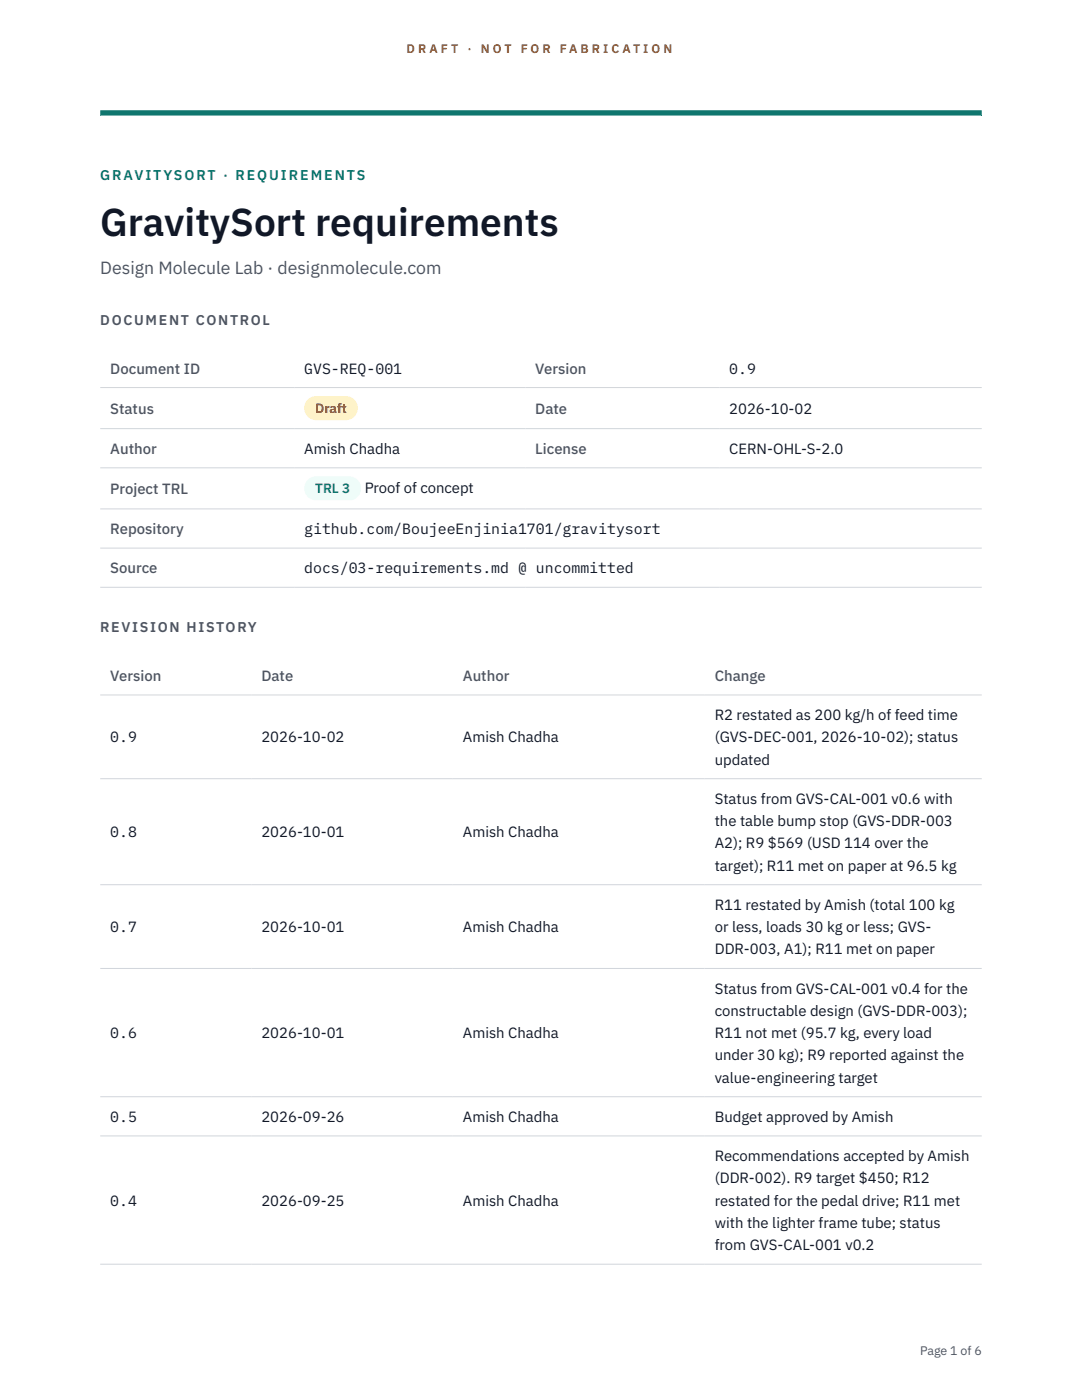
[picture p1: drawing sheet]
<svg xmlns="http://www.w3.org/2000/svg" width="216mm" height="279mm" viewBox="0 0 216 279" stroke-linecap="round" stroke-linejoin="round" font-family="sans-serif">
<defs><g id="words">
<text font-size="7.8" fill="#111827" x="20" y="47.1">GravitySort requirements</text>
<text font-size="3.5" fill="#4b5563" x="20" y="54.6">Design Molecule Lab · designmolecule.com</text>
<g font-size="3" fill="#4b5563">
<text x="22" y="74.5">Document ID</text>
<text x="106.8" y="74.5">Version</text>
<text x="22" y="82.6">Status</text>
<text x="106.8" y="82.6">Date</text>
<text x="22" y="90.6">Author</text>
<text x="106.8" y="90.6">License</text>
<text x="22" y="98.6">Project TRL</text>
<text x="22" y="106.6">Repository</text>
<text x="22" y="114.4">Source</text>
<text x="22" y="135.9">Version</text>
<text x="52.2" y="135.9">Date</text>
<text x="92.4" y="135.9">Author</text>
<text x="142.6" y="135.9">Change</text>
</g>
<g font-size="3" fill="#111827">
<text x="60.7" y="74.5">GVS-REQ-001</text>
<text x="145.5" y="74.5">0.9</text>
<text x="145.5" y="82.6">2026-10-02</text>
<text x="60.7" y="90.6">Amish Chadha</text>
<text x="145.5" y="90.6">CERN-OHL-S-2.0</text>
<text x="72.8" y="98.5">Proof of concept</text>
<text x="60.7" y="106.6">github.com/BoujeeEnjinia1701/gravitysort</text>
<text x="60.7" y="114.4">docs/03-requirements.md @ uncommitted</text>
<text x="142.6" y="143.7">R2 restated as 200 kg/h of feed time</text>
<text x="22" y="148.2">0.9</text>
<text x="52.2" y="148.2">2026-10-02</text>
<text x="92.4" y="148.2">Amish Chadha</text>
<text x="142.6" y="148.2">(GVS-DEC-001, 2026-10-02); status</text>
<text x="142.6" y="152.6">updated</text>
<text x="142.6" y="160.4">Status from GVS-CAL-001 v0.6 with</text>
<text x="22" y="167.1">0.8</text>
<text x="52.2" y="167.1">2026-10-01</text>
<text x="92.4" y="167.1">Amish Chadha</text>
<text x="142.6" y="164.9">the table bump stop (GVS-DDR-003</text>
<text x="142.6" y="169.3">A2); R9 $569 (USD 114 over the</text>
<text x="142.6" y="173.8">target); R11 met on paper at 96.5 kg</text>
<text x="142.6" y="181.6">R11 restated by Amish (total 100 kg</text>
<text x="22" y="186">0.7</text>
<text x="52.2" y="186">2026-10-01</text>
<text x="92.4" y="186">Amish Chadha</text>
<text x="142.6" y="186">or less, loads 30 kg or less; GVS-</text>
<text x="142.6" y="190.5">DDR-003, A1); R11 met on paper</text>
<text x="142.6" y="198.3">Status from GVS-CAL-001 v0.4 for the</text>
<text x="142.6" y="202.7">constructable design (GVS-DDR-003);</text>
<text x="22" y="207.2">0.6</text>
<text x="52.2" y="207.2">2026-10-01</text>
<text x="92.4" y="207.2">Amish Chadha</text>
<text x="142.6" y="207.2">R11 not met (95.7 kg, every load</text>
<text x="142.6" y="211.6">under 30 kg); R9 reported against the</text>
<text x="142.6" y="216.1">value-engineering target</text>
<text x="22" y="223.9">0.5</text>
<text x="52.2" y="223.9">2026-09-26</text>
<text x="92.4" y="223.9">Amish Chadha</text>
<text x="142.6" y="223.9">Budget approved by Amish</text>
<text x="142.6" y="231.7">Recommendations accepted by Amish</text>
<text x="142.6" y="236.2">(DDR-002). R9 target $450; R12</text>
<text x="22" y="240.6">0.4</text>
<text x="52.2" y="240.6">2026-09-25</text>
<text x="92.4" y="240.6">Amish Chadha</text>
<text x="142.6" y="240.6">restated for the pedal drive; R11 met</text>
<text x="142.6" y="245.1">with the lighter frame tube; status</text>
<text x="142.6" y="249.5">from GVS-CAL-001 v0.2</text>
</g>
<text font-size="2.8" fill="#0f766e" x="20" y="36">GRAVITYSORT · REQUIREMENTS</text>
<g font-size="2.8" fill="#4b5563">
<text x="20" y="64.8">DOCUMENT CONTROL</text>
<text x="20" y="126.2">REVISION HISTORY</text>
</g>
<text font-size="2.7" fill="#92400e" x="62.9" y="82.5">Draft</text>
<text font-size="2.7" fill="#0f766e" x="62.9" y="98.5">TRL 3</text>
<g font-size="2.5" fill="#b45309">
<text x="81.1" y="10.5">D R A F T</text>
<text x="93.3" y="10.5">·</text>
<text x="95.9" y="10.5">N O T</text>
<text x="103.9" y="10.5">F O R</text>
<text x="111.7" y="10.5">F A B R I C A T I O N</text>
</g>
<text font-size="2.5" fill="#4b5563" x="183.6" y="270.3">Page 1 of 6</text>
</g></defs>
<path d="M20 23.1h175.9zM20 22h175.9v1.1h-175.9z" fill-rule="evenodd" fill="#0f766e"/>
<g fill="none" stroke="#d1d5db" stroke-width=".2">
<path d="M20 77.3h175.9M20 85.5h175.9M20 93.4h175.9M20 101.6h175.9M20 109.4h175.9M20 117.2h175.9M20 138.7h175.9M20 155.4h175.9M20 176.6h175.9M20 193.3h175.9M20 218.9h175.9M20 226.7h175.9"/>
<path d="M20 252.3h175.9"/>
</g>
<path d="M60.7 79h10.7v4.9h-10.7z" fill="#fef3c7"/>
<path d="M60.7 95.1h11.4v4.8h-11.4z" fill="#f0fdfa"/>
<use href="#words"/>
</svg>
